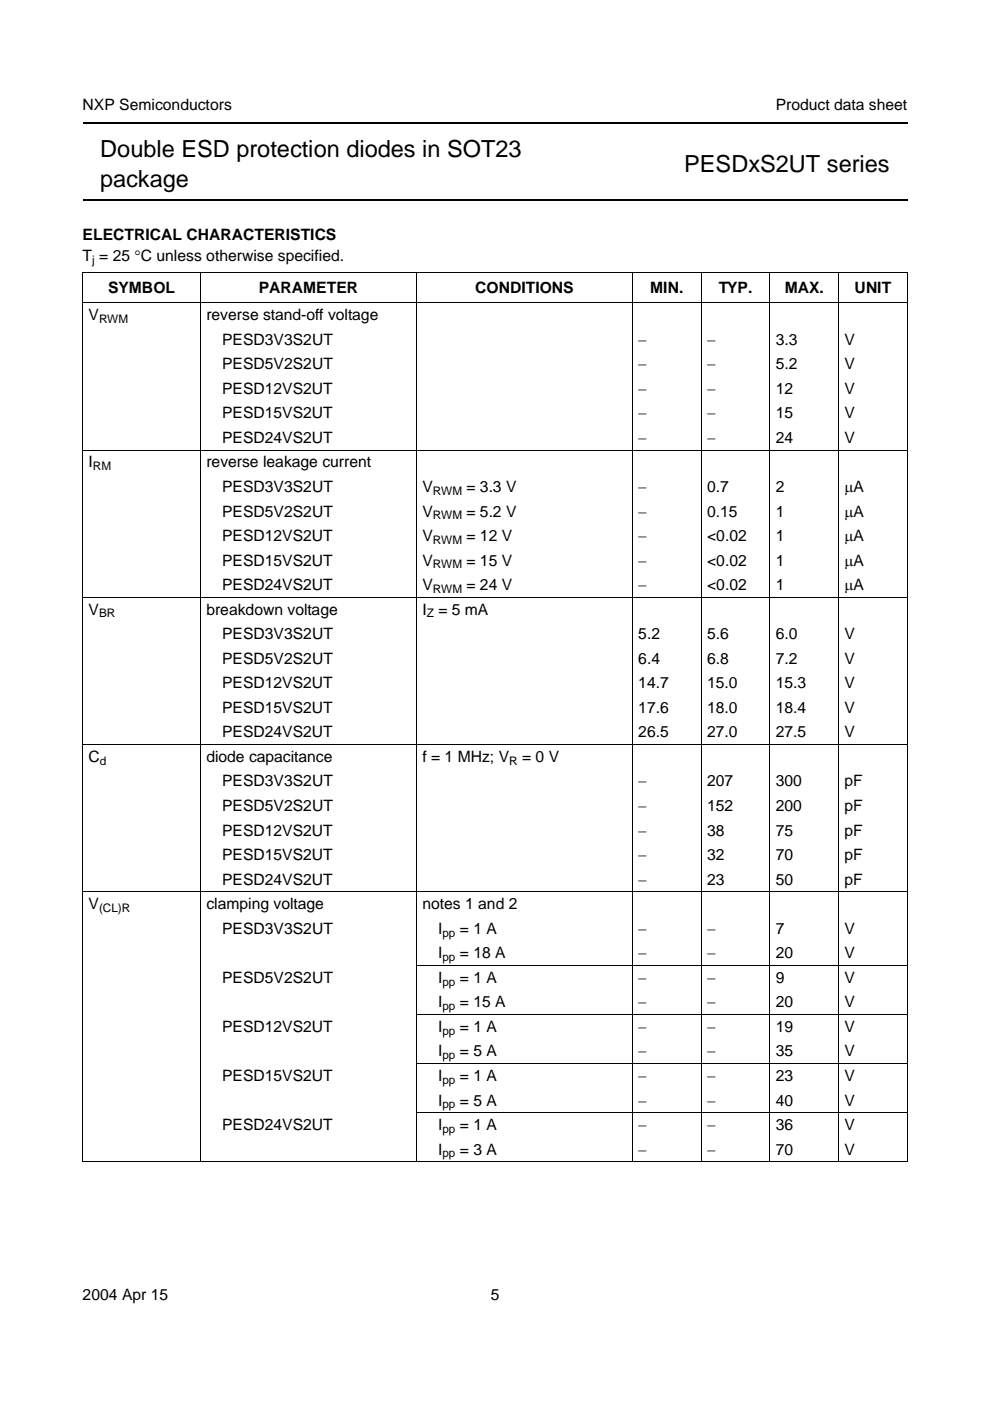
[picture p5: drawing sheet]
<svg xmlns="http://www.w3.org/2000/svg" width="210mm" height="297mm" viewBox="0 0 210 297" stroke-linecap="round" stroke-linejoin="round" font-family="sans-serif">
<defs><g id="words">
<g font-size="5">
<text x="21.3" y="33.3">Double ESD protection diodes in SOT23</text>
<text x="21.3" y="39.6">package</text>
<text x="145.1" y="36.4">PESDxS2UT series</text>
</g>
<g font-size="3.3">
<text x="17.5" y="23.3">NXP Semiconductors</text>
<text x="164.5" y="23.3">Product data sheet</text>
<text x="17.5" y="50.8">ELECTRICAL CHARACTERISTICS</text>
<text x="17.5" y="55.4">T = 25 °C unless otherwise specified.</text>
<text x="22.9" y="62.2">SYMBOL</text>
<text x="54.9" y="62.2">PARAMETER</text>
<text x="100.8" y="62.2">CONDITIONS</text>
<text x="137.9" y="62.2">MIN.</text>
<text x="152.4" y="62.2">TYP.</text>
<text x="166.4" y="62.2">MAX.</text>
<text x="181.2" y="62.2">UNIT</text>
<text x="18.8" y="67.9">V</text>
<text x="43.8" y="67.9">reverse stand-off voltage</text>
<text x="47.1" y="73.1">PESD3V3S2UT</text>
<text x="135.3" y="73.1">−</text>
<text x="149.9" y="73.1">−</text>
<text x="164.5" y="73.1">3.3</text>
<text x="179" y="73.1">V</text>
<text x="47.1" y="78.3">PESD5V2S2UT</text>
<text x="47.1" y="83.5">PESD12VS2UT</text>
<text x="135.3" y="78.3">−</text>
<text x="135.3" y="83.5">−</text>
<text x="149.9" y="78.3">−</text>
<text x="149.9" y="83.5">−</text>
<text x="164.5" y="78.3">5.2</text>
<text x="164.5" y="83.5">12</text>
<text x="179" y="78.3">V</text>
<text x="179" y="83.5">V</text>
<text x="47.1" y="88.7">PESD15VS2UT</text>
<text x="135.3" y="88.7">−</text>
<text x="149.9" y="88.7">−</text>
<text x="164.5" y="88.7">15</text>
<text x="179" y="88.7">V</text>
<text x="47.1" y="93.9">PESD24VS2UT</text>
<text x="135.3" y="93.9">−</text>
<text x="149.9" y="93.9">−</text>
<text x="164.5" y="93.9">24</text>
<text x="179" y="93.9">V</text>
<text x="18.8" y="99.1">I</text>
<text x="43.8" y="99.1">reverse leakage current</text>
<text x="47.1" y="104.3">PESD3V3S2UT</text>
<text x="89.6" y="104.3">V</text>
<text x="98.9" y="104.3">= 3.3 V</text>
<text x="135.3" y="104.3">−</text>
<text x="149.9" y="104.3">0.7</text>
<text x="164.5" y="104.3">2</text>
<text x="179" y="104.3">µA</text>
<text x="47.1" y="109.5">PESD5V2S2UT</text>
<text x="89.6" y="109.5">V</text>
<text x="98.9" y="109.5">= 5.2 V</text>
<text x="135.3" y="109.5">−</text>
<text x="149.9" y="109.5">0.15</text>
<text x="164.5" y="109.5">1</text>
<text x="179" y="109.5">µA</text>
<text x="47.1" y="114.7">PESD12VS2UT</text>
<text x="47.1" y="119.9">PESD15VS2UT</text>
<text x="89.6" y="114.7">V</text>
<text x="89.6" y="119.9">V</text>
<text x="98.9" y="114.7">= 12 V</text>
<text x="98.9" y="119.9">= 15 V</text>
<text x="135.3" y="114.7">−</text>
<text x="135.3" y="119.9">−</text>
<text x="149.9" y="114.7">&lt;0.02</text>
<text x="149.9" y="119.9">&lt;0.02</text>
<text x="164.5" y="114.7">1</text>
<text x="164.5" y="119.9">1</text>
<text x="179" y="114.7">µA</text>
<text x="179" y="119.9">µA</text>
<text x="47.1" y="125.1">PESD24VS2UT</text>
<text x="89.6" y="125.1">V</text>
<text x="98.9" y="125.1">= 24 V</text>
<text x="135.3" y="125.1">−</text>
<text x="149.9" y="125.1">&lt;0.02</text>
<text x="164.5" y="125.1">1</text>
<text x="179" y="125.1">µA</text>
<text x="18.8" y="130.3">V</text>
<text x="43.8" y="130.3">breakdown voltage</text>
<text x="89.6" y="130.3">I</text>
<text x="92.9" y="130.3">= 5 mA</text>
<text x="47.1" y="135.5">PESD3V3S2UT</text>
<text x="135.3" y="135.5">5.2</text>
<text x="149.9" y="135.5">5.6</text>
<text x="164.5" y="135.5">6.0</text>
<text x="179" y="135.5">V</text>
<text x="47.1" y="140.7">PESD5V2S2UT</text>
<text x="135.3" y="140.7">6.4</text>
<text x="149.9" y="140.7">6.8</text>
<text x="164.5" y="140.7">7.2</text>
<text x="179" y="140.7">V</text>
<text x="47.1" y="145.9">PESD12VS2UT</text>
<text x="135.3" y="145.9">14.7</text>
<text x="149.9" y="145.9">15.0</text>
<text x="164.5" y="145.9">15.3</text>
<text x="179" y="145.9">V</text>
<text x="47.1" y="151.2">PESD15VS2UT</text>
<text x="135.3" y="151.2">17.6</text>
<text x="149.9" y="151.2">18.0</text>
<text x="164.5" y="151.2">18.4</text>
<text x="179" y="151.2">V</text>
<text x="18.8" y="161.5">C</text>
<text x="43.8" y="161.5">diode capacitance</text>
<text x="47.1" y="156.3">PESD24VS2UT</text>
<text x="89.6" y="161.5">f = 1 MHz; V</text>
<text x="110.7" y="161.5">= 0 V</text>
<text x="135.3" y="156.3">26.5</text>
<text x="149.9" y="156.3">27.0</text>
<text x="164.5" y="156.3">27.5</text>
<text x="179" y="156.3">V</text>
<text x="47.1" y="166.8">PESD3V3S2UT</text>
<text x="135.3" y="166.8">−</text>
<text x="149.9" y="166.8">207</text>
<text x="164.5" y="166.8">300</text>
<text x="179" y="166.8">pF</text>
<text x="47.1" y="172">PESD5V2S2UT</text>
<text x="135.3" y="172">−</text>
<text x="149.9" y="172">152</text>
<text x="164.5" y="172">200</text>
<text x="179" y="172">pF</text>
<text x="47.1" y="177.2">PESD12VS2UT</text>
<text x="135.3" y="177.2">−</text>
<text x="149.9" y="177.2">38</text>
<text x="164.5" y="177.2">75</text>
<text x="179" y="177.2">pF</text>
<text x="47.1" y="182.4">PESD15VS2UT</text>
<text x="135.3" y="182.4">−</text>
<text x="149.9" y="182.4">32</text>
<text x="164.5" y="182.4">70</text>
<text x="179" y="182.4">pF</text>
<text x="47.1" y="187.6">PESD24VS2UT</text>
<text x="135.3" y="187.6">−</text>
<text x="149.9" y="187.6">23</text>
<text x="164.5" y="187.6">50</text>
<text x="179" y="187.6">pF</text>
<text x="18.8" y="192.8">V</text>
<text x="43.8" y="192.8">clamping voltage</text>
<text x="47.1" y="198">PESD3V3S2UT</text>
<text x="89.6" y="192.8">notes 1 and 2</text>
<text x="92.9" y="198">I</text>
<text x="97.5" y="198">= 1 A</text>
<text x="135.3" y="198">−</text>
<text x="149.9" y="198">−</text>
<text x="164.5" y="198">7</text>
<text x="179" y="198">V</text>
<text x="92.9" y="203.2">I</text>
<text x="97.5" y="203.2">= 18 A</text>
<text x="135.3" y="203.2">−</text>
<text x="149.9" y="203.2">−</text>
<text x="164.5" y="203.2">20</text>
<text x="179" y="203.2">V</text>
<text x="47.1" y="208.4">PESD5V2S2UT</text>
<text x="92.9" y="208.4">I</text>
<text x="97.5" y="208.4">= 1 A</text>
<text x="135.3" y="208.4">−</text>
<text x="149.9" y="208.4">−</text>
<text x="164.5" y="208.4">9</text>
<text x="179" y="208.4">V</text>
<text x="92.9" y="213.6">I</text>
<text x="97.5" y="213.6">= 15 A</text>
<text x="135.3" y="213.6">−</text>
<text x="149.9" y="213.6">−</text>
<text x="164.5" y="213.6">20</text>
<text x="179" y="213.6">V</text>
<text x="47.1" y="218.8">PESD12VS2UT</text>
<text x="92.9" y="218.8">I</text>
<text x="97.5" y="218.8">= 1 A</text>
<text x="135.3" y="218.8">−</text>
<text x="149.9" y="218.8">−</text>
<text x="164.5" y="218.8">19</text>
<text x="179" y="218.8">V</text>
<text x="92.9" y="224">I</text>
<text x="97.5" y="224">= 5 A</text>
<text x="135.3" y="224">−</text>
<text x="149.9" y="224">−</text>
<text x="164.5" y="224">35</text>
<text x="179" y="224">V</text>
<text x="47.1" y="229.2">PESD15VS2UT</text>
<text x="92.9" y="229.2">I</text>
<text x="97.5" y="229.2">= 1 A</text>
<text x="135.3" y="229.2">−</text>
<text x="149.9" y="229.2">−</text>
<text x="164.5" y="229.2">23</text>
<text x="179" y="229.2">V</text>
<text x="47.1" y="239.6">PESD24VS2UT</text>
<text x="92.9" y="234.4">I</text>
<text x="92.9" y="239.6">I</text>
<text x="97.5" y="234.4">= 5 A</text>
<text x="97.5" y="239.6">= 1 A</text>
<text x="135.3" y="234.4">−</text>
<text x="135.3" y="239.6">−</text>
<text x="149.9" y="234.4">−</text>
<text x="149.9" y="239.6">−</text>
<text x="164.5" y="234.4">40</text>
<text x="164.5" y="239.6">36</text>
<text x="179" y="234.4">V</text>
<text x="179" y="239.6">V</text>
<text x="92.9" y="244.8">I</text>
<text x="97.5" y="244.8">= 3 A</text>
<text x="135.3" y="244.8">−</text>
<text x="149.9" y="244.8">−</text>
<text x="164.5" y="244.8">70</text>
<text x="179" y="244.8">V</text>
<text x="17.5" y="275.6">2004 Apr 15</text>
<text x="104" y="275.6">5</text>
</g>
<g font-size="2.5">
<text x="19.6" y="56">j</text>
<text x="21" y="68.5">RWM</text>
<text x="19.7" y="99.7">RM</text>
<text x="91.8" y="104.9">RWM</text>
<text x="91.8" y="110.1">RWM</text>
<text x="91.8" y="115.3">RWM</text>
<text x="91.8" y="120.5">RWM</text>
<text x="91.8" y="125.7">RWM</text>
<text x="21" y="130.9">BR</text>
<text x="90.5" y="130.9">Z</text>
<text x="21.2" y="162.2">d</text>
<text x="107.9" y="162.2">R</text>
<text x="21" y="193.4">(CL)R</text>
<text x="93.8" y="198.6">pp</text>
<text x="93.8" y="203.8">pp</text>
<text x="93.8" y="209">pp</text>
<text x="93.8" y="214.2">pp</text>
<text x="93.8" y="219.4">pp</text>
<text x="93.8" y="224.6">pp</text>
<text x="93.8" y="229.8">pp</text>
<text x="93.8" y="235">pp</text>
<text x="93.8" y="240.2">pp</text>
<text x="93.8" y="245.4">pp</text>
</g>
</g></defs>
<path d="M17.5 26.1h174.9M17.5 42.4h174.9" fill="none" stroke="#000" stroke-width=".42"/>
<g fill="none" stroke="#000" stroke-width=".21">
<path d="M17.4 57.9h175.1M17.5 58v188.2M42.5 57.8v188.6M88.3 57.8v188.6M134.1 57.8v188.6M148.7 57.8v188.6M163.2 57.8v188.6M177.8 57.8v188.6M192.4 58v188.2M17.4 64.2h175.1M17.4 95.4h175.1M17.4 126.6h175.1"/>
<path d="M17.4 157.9h175.1M17.4 189.1h175.1M88.2 204.7h104.3M88.2 215.1h104.3M88.2 225.5h104.3M88.2 235.9h104.3M17.4 246.3h175.1"/>
</g>
<use href="#words"/>
</svg>
